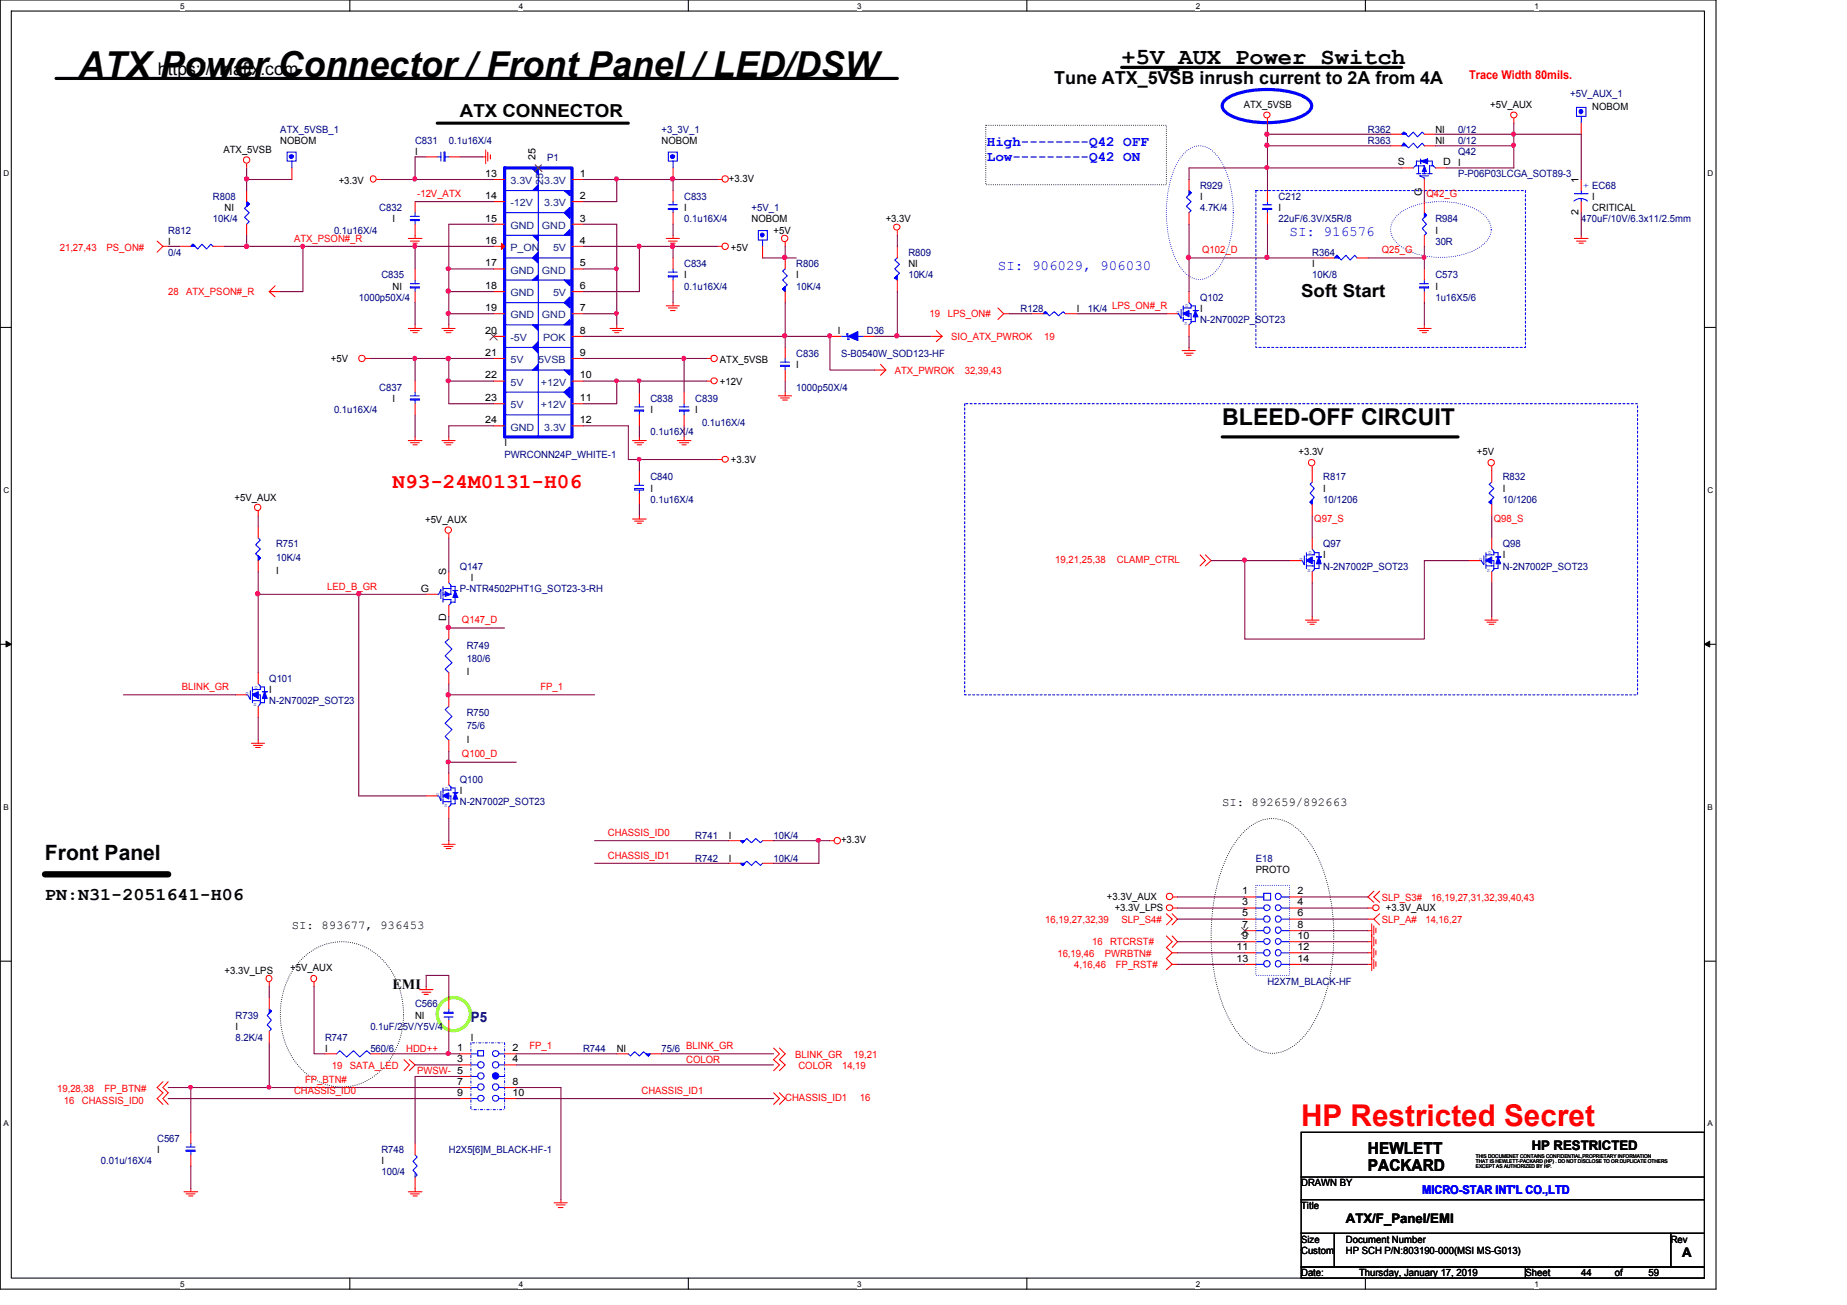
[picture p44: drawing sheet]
<svg xmlns="http://www.w3.org/2000/svg" width="297mm" height="210mm" viewBox="0 0 297 210" stroke-linecap="round" stroke-linejoin="round" font-family="sans-serif">
<defs><g id="words">
<text font-size="5.8" x="12.7" y="12.4">ATX Power Connector / Front Panel / LED/DSW</text>
<text font-size="4.8" fill="#f00" x="209.3" y="181.2">HP Restricted Secret</text>
<g font-size="3.7">
<text x="180.4" y="10.3">+5V_AUX Power Switch</text>
<text x="196.6" y="68.3">BLEED-OFF CIRCUIT</text>
</g>
<text font-size="3.4" fill="#f00" x="63.1" y="78.6">N93-24M0131-H06</text>
<text font-size="3.4" x="7.2" y="138.3">Front Panel</text>
<g font-size="2.9">
<text x="169.5" y="13.5">Tune ATX_5VSB inrush current to 2A from 4A</text>
<text x="74" y="18.9">ATX CONNECTOR</text>
<text x="209.3" y="47.8">Soft Start</text>
<text x="7.2" y="144.7">PN:N31-2051641-H06</text>
</g>
<text font-size="2.8" x="25.4" y="12.1">https://vinafix.com</text>
<g font-size="2.6">
<text x="220" y="185.7">HEWLETT</text>
<text x="220" y="188.4">PACKARD</text>
</g>
<g font-size="2.3" fill="#00f">
<text x="158.7" y="23.5">High--------Q42 OFF</text>
<text x="158.7" y="25.8">Low---------Q42 ON</text>
<text x="207.4" y="38">SI: 916576</text>
<text x="160.5" y="43.4">SI: 906029, 906030</text>
</g>
<text font-size="2.3" x="63.1" y="159">EMI</text>
<text font-size="2.3" fill="#000080" x="75.7" y="164.4">P5</text>
<g font-size="2.1">
<text x="246.3" y="184.9">HP RESTRICTED</text>
<text x="216.4" y="196.8">ATX/F_Panel/EMI</text>
<text x="270.5" y="202.2">A</text>
</g>
<text font-size="1.9" fill="#f00" x="236.3" y="12.7">Trace Width 80mils.</text>
<g font-size="1.9">
<text x="196.6" y="129.6">SI: 892659/892663</text>
<text x="46.9" y="149.4">SI: 893677, 936453</text>
</g>
<text font-size="1.9" fill="#00f" x="228.7" y="192.1">MICRO-STAR INT'L CO.,LTD</text>
<g font-size="1.6">
<text x="200" y="17.4">ATX_5VSB</text>
<text x="239.6" y="17.4">+5V_AUX</text>
<text x="256.1" y="17.7">NOBOM</text>
<text x="45.1" y="23.1">NOBOM</text>
<text x="106.4" y="23.1">NOBOM</text>
<text x="230.8" y="23.1">NI</text>
<text x="230.8" y="21.3">NI</text>
<text x="35.9" y="24.6">ATX_5VSB</text>
<text x="54.5" y="29.6">+3.3V</text>
<text x="66.8" y="25">I</text>
<text x="78" y="28.4">13</text>
<text x="86.1" y="25.7" transform="rotate(-90 86.1 25.7)">25</text>
<text x="93.3" y="28.4">1</text>
<text x="117.2" y="29.3">+3.3V</text>
<text x="224.8" y="26.6">S</text>
<text x="232.1" y="26.6">D I</text>
<text x="253.9" y="29.4" transform="rotate(-90 253.9 29.4)">1</text>
<text x="36.1" y="34">NI</text>
<text x="63.1" y="35.7">I</text>
<text x="78" y="32">14</text>
<text x="78" y="35.6">15</text>
<text x="93.3" y="35.6">3</text>
<text x="93.3" y="32">2</text>
<text x="110" y="34">I</text>
<text x="120.9" y="35.7">NOBOM</text>
<text x="142.4" y="35.7">+3.3V</text>
<text x="193" y="32.2">I</text>
<text x="205.6" y="34">I</text>
<text x="228.6" y="31.5" transform="rotate(-90 228.6 31.5)">G</text>
<text x="253.9" y="34.6" transform="rotate(-90 253.9 34.6)">2</text>
<text x="256.1" y="32.2">I</text>
<text x="256.1" y="34">CRITICAL</text>
<text x="27" y="39.4">I</text>
<text x="78" y="39.2">16</text>
<text x="93.3" y="39.2">4</text>
<text x="117.6" y="40.3">+5V</text>
<text x="124.4" y="37.6">+5V</text>
<text x="230.8" y="37.6">I</text>
<text x="63.1" y="46.6">NI</text>
<text x="78" y="42.8">17</text>
<text x="78" y="46.5">18</text>
<text x="93.3" y="42.8">5</text>
<text x="93.3" y="46.5">6</text>
<text x="110" y="44.8">I</text>
<text x="128.1" y="44.8">I</text>
<text x="146.1" y="43">NI</text>
<text x="211" y="43">I</text>
<text x="230.8" y="46.6">I</text>
<text x="78" y="50">19</text>
<text x="78" y="53.7">20</text>
<text x="93.3" y="50">7</text>
<text x="93.3" y="53.7">8</text>
<text x="134.7" y="53.8">I</text>
<text x="173.2" y="50.2">I</text>
<text x="193" y="50.2">I</text>
<text x="53.2" y="58.2">+5V</text>
<text x="78" y="57.2">21</text>
<text x="93.3" y="57.2">9</text>
<text x="115.8" y="58.3">ATX_5VSB</text>
<text x="128.1" y="59.2">I</text>
<text x="63.1" y="64.6">I</text>
<text x="78" y="60.9">22</text>
<text x="78" y="64.5">23</text>
<text x="93.3" y="60.9">10</text>
<text x="93.3" y="64.5">11</text>
<text x="115.8" y="61.9">+12V</text>
<text x="78" y="68.1">24</text>
<text x="81.2" y="71.8">I</text>
<text x="93.3" y="68.1">12</text>
<text x="104.6" y="66.5">I</text>
<text x="111.8" y="66.5">I</text>
<text x="117.6" y="74.5">+3.3V</text>
<text x="208.8" y="73.2">+3.3V</text>
<text x="237.5" y="73.2">+5V</text>
<text x="37.7" y="80.5">+5V_AUX</text>
<text x="104.6" y="79.1">I</text>
<text x="212.8" y="79.1">I</text>
<text x="241.7" y="79.1">I</text>
<text x="68.4" y="84.1">+5V_AUX</text>
<text x="212.8" y="89.8">I</text>
<text x="241.7" y="89.8">I</text>
<text x="44.4" y="92.4">I</text>
<text x="67.7" y="95.2">G</text>
<text x="71.8" y="92.5" transform="rotate(-90 71.8 92.5)">S</text>
<text x="75.7" y="93.5">I</text>
<text x="71.8" y="99.9" transform="rotate(-90 71.8 99.9)">D</text>
<text x="43.3" y="111.5">I</text>
<text x="75.1" y="108.6">I</text>
<text x="75.1" y="119.5">I</text>
<text x="74" y="127.8">I</text>
<text x="117.2" y="135">I</text>
<text x="135.3" y="135.6">+3.3V</text>
<text x="117.2" y="138.6">I</text>
<text x="199.8" y="143.8">1</text>
<text x="202" y="140.4">PROTO</text>
<text x="208.7" y="143.8">2</text>
<text x="178" y="144.7">+3.3V_AUX</text>
<text x="179.3" y="146.5">+3.3V_LPS</text>
<text x="199.8" y="149.3">7</text>
<text x="199.8" y="147.4">5</text>
<text x="199.8" y="145.6">3</text>
<text x="208.7" y="145.6">4</text>
<text x="208.7" y="147.4">6</text>
<text x="208.7" y="149.3">8</text>
<text x="222.9" y="146.5">+3.3V_AUX</text>
<text x="198.8" y="152.8">11</text>
<text x="198.8" y="154.7">13</text>
<text x="199.8" y="151">9</text>
<text x="208.7" y="151">10</text>
<text x="208.7" y="152.8">12</text>
<text x="208.7" y="154.7">14</text>
<text x="36.1" y="156.6">+3.3V_LPS</text>
<text x="46.7" y="156.2">+5V_AUX</text>
<text x="37.9" y="165.6">I</text>
<text x="66.8" y="163.8">NI</text>
<text x="75.7" y="167.4">I</text>
<text x="52.3" y="169.2">I</text>
<text x="73.5" y="169.1">1</text>
<text x="73.5" y="170.9">3</text>
<text x="82.4" y="169.1">2</text>
<text x="82.4" y="170.9">4</text>
<text x="99.2" y="169.2">NI</text>
<text x="73.5" y="174.5">7</text>
<text x="73.5" y="176.3">9</text>
<text x="82.4" y="174.5">8</text>
<text x="82.4" y="176.3">10</text>
<text x="25.3" y="185.4">I</text>
<text x="61.3" y="187.3">I</text>
<text x="209.3" y="190.8">DRAWN BY</text>
<text x="209.2" y="194.5">Title</text>
<text x="209.2" y="199.9">Size</text>
<text x="209.3" y="201.7">Custom</text>
<text x="216.4" y="199.9">Document Number</text>
<text x="216.4" y="201.7">HP SCH P/N:803190-000(MSI MS-G013)</text>
<text x="268.7" y="199.9">Rev</text>
<text x="209.3" y="205.3">Date:</text>
<text x="218.6" y="205.3">Thursday, January 17, 2019</text>
<text x="245.3" y="205.3">Sheet</text>
<text x="254.3" y="205.3">44</text>
<text x="259.7" y="205.3">of</text>
<text x="265.1" y="205.3">59</text>
</g>
<g font-size="1.6" fill="#000080">
<text x="252.5" y="15.6">+5V_AUX_1</text>
<text x="45.1" y="21.3">ATX_5VSB_1</text>
<text x="66.8" y="23.1">C831</text>
<text x="72.2" y="23.1">0.1u16X/4</text>
<text x="106.4" y="21.3">+3_3V_1</text>
<text x="220" y="23.1">R363</text>
<text x="220" y="21.3">R362</text>
<text x="234.5" y="23.1">0/12</text>
<text x="234.5" y="21.3">0/12</text>
<text x="88" y="25.8">P1</text>
<text x="234.5" y="25">Q42</text>
<text x="234.5" y="28.5">P-P06P03LCGA_SOT89-3</text>
<text x="34.2" y="32.2">R808</text>
<text x="34.2" y="35.7">10K/4</text>
<text x="61" y="34">C832</text>
<text x="110" y="32.2">C833</text>
<text x="110" y="35.7">0.1u16X/4</text>
<text x="120.9" y="34">+5V_1</text>
<text x="193" y="30.4">R929</text>
<text x="193" y="34">4.7K/4</text>
<text x="205.6" y="32.2">C212</text>
<text x="205.6" y="35.7">22uF/6.3V/X5R/8</text>
<text x="230.8" y="35.7">R984</text>
<text x="254.3" y="35.7">470uF/10V/6.3x11/2.5mm</text>
<text x="256.1" y="30.4">EC68</text>
<text x="27" y="37.6">R812</text>
<text x="27" y="41.1">0/4</text>
<text x="53.7" y="37.6">0.1u16X/4</text>
<text x="146.1" y="41.1">R809</text>
<text x="211" y="41.1">R364</text>
<text x="230.8" y="39.4">30R</text>
<text x="61.3" y="44.8">C835</text>
<text x="110" y="43">C834</text>
<text x="110" y="46.6">0.1u16X/4</text>
<text x="128.1" y="43">R806</text>
<text x="128.1" y="46.6">10K/4</text>
<text x="146.1" y="44.8">10K/4</text>
<text x="211" y="44.8">10K/8</text>
<text x="230.8" y="44.8">C573</text>
<text x="57.7" y="48.4">1000p50X/4</text>
<text x="139.4" y="53.8">D36</text>
<text x="164.1" y="50.2">R128</text>
<text x="175" y="50.2">1K/4</text>
<text x="193" y="48.4">Q102</text>
<text x="193" y="52">N-2N7002P_SOT23</text>
<text x="230.8" y="48.4">1u16X5/6</text>
<text x="128.1" y="57.4">C836</text>
<text x="135.3" y="57.4">S-B0540W_SOD123-HF</text>
<text x="61" y="62.8">C837</text>
<text x="104.6" y="64.6">C838</text>
<text x="111.8" y="64.6">C839</text>
<text x="128.1" y="62.8">1000p50X/4</text>
<text x="53.7" y="66.5">0.1u16X/4</text>
<text x="104.6" y="70">0.1u16X/4</text>
<text x="112.9" y="68.6">0.1u16X/4</text>
<text x="81.2" y="73.7">PWRCONN24P_WHITE-1</text>
<text x="104.6" y="77.2">C840</text>
<text x="212.8" y="77.2">R817</text>
<text x="241.7" y="77.2">R832</text>
<text x="104.6" y="80.9">0.1u16X/4</text>
<text x="212.8" y="80.9">10/1206</text>
<text x="241.7" y="80.9">10/1206</text>
<text x="44.4" y="88.1">R751</text>
<text x="212.8" y="88.1">Q97</text>
<text x="241.7" y="88.1">Q98</text>
<text x="44.4" y="90.3">10K/4</text>
<text x="74" y="91.7">Q147</text>
<text x="74" y="95.3">P-NTR4502PHT1G_SOT23-3-RH</text>
<text x="212.8" y="91.7">N-2N7002P_SOT23</text>
<text x="241.7" y="91.7">N-2N7002P_SOT23</text>
<text x="75.1" y="104.3">R749</text>
<text x="75.1" y="106.4">180/6</text>
<text x="43.3" y="109.7">Q101</text>
<text x="43.3" y="113.3">N-2N7002P_SOT23</text>
<text x="75.1" y="115.1">R750</text>
<text x="75.1" y="117.3">75/6</text>
<text x="74" y="125.9">Q100</text>
<text x="74" y="129.5">N-2N7002P_SOT23</text>
<text x="111.8" y="135">R741</text>
<text x="124.4" y="135">10K/4</text>
<text x="111.8" y="138.6">R742</text>
<text x="124.4" y="138.6">10K/4</text>
<text x="202" y="138.6">E18</text>
<text x="66.8" y="162">C566</text>
<text x="203.8" y="158.4">H2X7M_BLACK-HF</text>
<text x="37.9" y="163.8">R739</text>
<text x="37.9" y="167.4">8.2K/4</text>
<text x="52.3" y="167.4">R747</text>
<text x="59.6" y="165.6">0.1uF/25V/Y5V/4</text>
<text x="59.6" y="169.2">560/6</text>
<text x="93.8" y="169.2">R744</text>
<text x="106.4" y="169.2">75/6</text>
<text x="25.3" y="183.6">C567</text>
<text x="61.3" y="185.4">R748</text>
<text x="72.2" y="185.4">H2X5[6]M_BLACK-HF-1</text>
<text x="16.2" y="187.3">0.01u/16X/4</text>
<text x="61.3" y="189.1">100/4</text>
</g>
<g font-size="1.6" fill="#004080">
<text x="82.1" y="29.6">3.3V</text>
<text x="87.3" y="29.8" transform="rotate(-90 87.3 29.8)">25</text>
<text x="87.5" y="29.6">3.3V</text>
<text x="82.1" y="33.2">-12V</text>
<text x="87.5" y="33.2">3.3V</text>
<text x="82.1" y="36.8">GND</text>
<text x="82.1" y="40.4">P_ON</text>
<text x="87.2" y="36.8">GND</text>
<text x="88.9" y="40.4">5V</text>
<text x="82.1" y="44">GND</text>
<text x="82.1" y="47.7">GND</text>
<text x="87.2" y="44">GND</text>
<text x="88.9" y="47.7">5V</text>
<text x="82.1" y="51.2">GND</text>
<text x="87.2" y="51.2">GND</text>
<text x="82.1" y="54.9">-5V</text>
<text x="82.1" y="58.4">5V</text>
<text x="86.6" y="58.4">5VSB</text>
<text x="87.3" y="54.9">POK</text>
<text x="82.1" y="62.1">5V</text>
<text x="82.1" y="65.7">5V</text>
<text x="87" y="62.1">+12V</text>
<text x="87" y="65.7">+12V</text>
<text x="82.1" y="69.3">GND</text>
<text x="87.5" y="69.3">3.3V</text>
</g>
<text font-size="1.6" fill="#00f" x="254.6" y="29.4" transform="rotate(90 254.6 29.4)">+</text>
<g font-size="1.6" fill="#f00">
<text x="67.1" y="31.7">-12V_ATX</text>
<text x="229.4" y="31.7">Q42_G</text>
<text x="9.6" y="40.3">21,27,43</text>
<text x="17.1" y="40.3">PS_ON#</text>
<text x="47.3" y="38.9">ATX_PSON#_R</text>
<text x="193.3" y="40.7">Q102_D</text>
<text x="222.2" y="40.7">Q25_G</text>
<text x="27" y="47.5">28</text>
<text x="29.9" y="47.5">ATX_PSON#_R</text>
<text x="149.5" y="51.1">19</text>
<text x="152.4" y="51.1">LPS_ON#</text>
<text x="178.9" y="49.7">LPS_ON#_R</text>
<text x="152.9" y="54.7">SIO_ATX_PWROK</text>
<text x="167.9" y="54.7">19</text>
<text x="143.9" y="60.1">ATX_PWROK</text>
<text x="155.1" y="60.1">32,39,43</text>
<text x="211.4" y="84">Q97_S</text>
<text x="240.2" y="84">Q98_S</text>
<text x="52.6" y="94.8">LED_B_GR</text>
<text x="169.7" y="90.6">19,21,25,38</text>
<text x="179.6" y="90.6">CLAMP_CTRL</text>
<text x="74.3" y="100.2">Q147_D</text>
<text x="29.2" y="111">BLINK_GR</text>
<text x="86.9" y="111">FP_1</text>
<text x="74.3" y="121.8">Q100_D</text>
<text x="97.7" y="134.5">CHASSIS_ID0</text>
<text x="97.7" y="138.1">CHASSIS_ID1</text>
<text x="168.1" y="148.5">16,19,27,32,39</text>
<text x="180.4" y="148.5">SLP_S4#</text>
<text x="222.2" y="144.9">SLP_S3#</text>
<text x="222.2" y="148.5">SLP_A#</text>
<text x="229.2" y="148.5">14,16,27</text>
<text x="230.2" y="144.9">16,19,27,31,32,39,40,43</text>
<text x="170.1" y="153.9">16,19,46</text>
<text x="172.8" y="155.7">4,16,46</text>
<text x="175.6" y="152.1">16</text>
<text x="177.7" y="153.9">PWRBTN#</text>
<text x="178.5" y="152.1">RTCRST#</text>
<text x="179.4" y="155.7">FP_RST#</text>
<text x="53.4" y="172">19</text>
<text x="56.3" y="172">SATA_LED</text>
<text x="65.3" y="169.2">HDD++</text>
<text x="67.1" y="172.8">PWSW- 5</text>
<text x="85.1" y="168.7">FP_1</text>
<text x="110.4" y="170.9">COLOR</text>
<text x="110.4" y="168.7">BLINK_GR</text>
<text x="127.9" y="170.1">BLINK_GR</text>
<text x="128.4" y="172">COLOR</text>
<text x="135.4" y="172">14,19</text>
<text x="137.3" y="170.1">19,21</text>
<text x="9.2" y="175.7">19,28,38</text>
<text x="10.3" y="177.5">16</text>
<text x="13.2" y="177.5">CHASSIS_ID0</text>
<text x="16.8" y="175.7">FP_BTN#</text>
<text x="47.3" y="175.9">CHASSIS_ID0</text>
<text x="49.1" y="174.2">FP_BTN#</text>
<text x="103.2" y="175.9">CHASSIS_ID1</text>
<text x="126.3" y="177.1">CHASSIS_ID1</text>
<text x="138.3" y="177.1">16</text>
</g>
<g font-size="1.3">
<text x="29" y="1.4">5</text>
<text x="83.4" y="1.4">4</text>
<text x="137.9" y="1.4">3</text>
<text x="192.3" y="1.4">2</text>
<text x="246.8" y="1.4">1</text>
<text x=".5" y="28.4">D</text>
<text x="274.6" y="28.4">D</text>
<text x=".5" y="79.2">C</text>
<text x="274.6" y="79.2">C</text>
<text x=".5" y="130.2">B</text>
<text x="274.6" y="130.2">B</text>
<text x=".5" y="181.2">A</text>
<text x="274.6" y="181.2">A</text>
<text x="29" y="207">5</text>
<text x="83.4" y="207">4</text>
<text x="137.9" y="207">3</text>
<text x="192.3" y="207">2</text>
<text x="246.8" y="207">1</text>
</g>
<g font-size=".8" fill="#00f">
<text x="189.2" y="50.5">G</text>
<text x="190.5" y="52.3">S</text>
<text x="190.6" y="49.4">D</text>
<text x="210.4" y="89.1">D</text>
<text x="239.3" y="89.1">D</text>
<text x="209" y="90.2">G</text>
<text x="210.3" y="91.9">S</text>
<text x="237.9" y="90.2">G</text>
<text x="239.1" y="91.9">S</text>
<text x="39.5" y="111.8">G</text>
<text x="40.8" y="113.6">S</text>
<text x="40.9" y="110.7">D</text>
<text x="70.1" y="128">G</text>
<text x="71.4" y="129.9">S</text>
<text x="71.6" y="127">D</text>
</g>
<g font-size=".8">
<text x="237.4" y="186.2">THIS DOCUMENET CONTAINS CONFIDENTIAL,PROPRIETARY INFORMATION</text>
<text x="237.4" y="187">THAT IS HEWLETT-PACKARD (HP) . DO NOT DISCLOSE TO OR DUPLICATE OTHERS</text>
<text x="237.4" y="187.9">EXCEPT AS AUTHORIZED BY HP.</text>
</g>
</g></defs>
<path d="M0 0h276v207.4h-276zM1.8 1.8h272.3v203.8h-272.3z" fill="none" stroke="#000" stroke-width=".17"/>
<g fill="#fff">
<path d="M29 .3h.7v1.4h-.7z"/>
<path d="M29 205.8h.7v1.5h-.7z"/>
</g>
<path d="M56.3 0v1.8M56.3 205.6v1.8" fill="none" stroke="#000" stroke-width=".17"/>
<g fill="#fff">
<path d="M83.4 .3h.7v1.4h-.7z"/>
<path d="M83.4 205.8h.7v1.5h-.7z"/>
</g>
<path d="M110.7 0v1.8M110.7 205.6v1.8" fill="none" stroke="#000" stroke-width=".17"/>
<g fill="#fff">
<path d="M137.9 .3h.7v1.4h-.7z"/>
<path d="M137.9 205.8h.7v1.5h-.7z"/>
</g>
<path d="M165.1 0v1.8M165.1 205.6v1.8" fill="none" stroke="#000" stroke-width=".17"/>
<g fill="#fff">
<path d="M192.3 .3h.7v1.4h-.7z"/>
<path d="M192.3 205.8h.7v1.5h-.7z"/>
</g>
<path d="M219.6 0v1.8M219.6 205.6v1.8" fill="none" stroke="#000" stroke-width=".17"/>
<g fill="#fff">
<path d="M246.8 .3h.6v1.4h-.6z"/>
<path d="M246.8 205.8h.6v1.5h-.6z"/>
<path d="M.5 27.2h1v1.4h-1z"/>
<path d="M274.6 27.2h1v1.4h-1z"/>
<path d="M.5 78.1h1v1.4h-1z"/>
<path d="M274.6 78.1h1v1.4h-1z"/>
</g>
<path d="M0 52.7h1.8M274.1 52.7h1.8" fill="none" stroke="#000" stroke-width=".17"/>
<g fill="#fff">
<path d="M.5 129h.9v1.5h-.9z"/>
<path d="M274.6 129h.9v1.5h-.9z"/>
</g>
<path d="M0 103.6h1.8M274.1 103.6h1.8" fill="none" stroke="#000" stroke-width=".17"/>
<path d="M1 103.1l.8 .5-.8 .5zM274.1 103.6l.9-.5v1z" fill="#000"/>
<path d="M1 103.1l.8 .5-.8 .5zM274.1 103.6l.9-.5v1z" fill="none" stroke="#000" stroke-width=".16"/>
<g fill="#fff">
<path d="M.5 180h.8v1.4h-.8z"/>
<path d="M274.6 180h.8v1.4h-.8z"/>
</g>
<path d="M0 154.6h1.8M274.1 154.6h1.8M209.3 182.1h64.8v10.9h-64.8zM209.3 193h64.8v5.4h-64.8zM209.3 198.4h5.3v5.4h-5.3zM209.3 189.3h64.8M214.6 198.4h54.1v5.4h-54.1zM268.7 198.4h5.4v5.4h-5.4zM209.3 203.8h36v1.8h-36zM245.3 203.8h28.8v1.8h-28.8z" fill="none" stroke="#000" stroke-width=".17"/>
<path d="M9 12.6h135.3M70.3 19.8h30.7M180.4 10.8h45M196.6 70.3h37.9" fill="none" stroke="#000" stroke-width=".51"/>
<path d="M158.5 20.2h29.1v9.5h-29.1zM199.9 133.9a6 6 0 0 1 9.4 0 20.9 20.9 0 0 1 4.8 11 32 32 0 0 1-2.5 19 10.5 10.5 0 0 1-5 5.1 5.9 5.9 0 0 1-6.7-1.9 21 21 0 0 1-4.7-10.9 32.5 32.5 0 0 1 2.5-19l1.4-2.3zM48.8 154a9 9 0 0 1 13.9 1.8 13 13 0 0 1-2.1 16.9 8.8 8.8 0 0 1-12.6-1.3 13.2 13.2 0 0 1 .8-17.4z" fill="none" stroke="#000" stroke-width=".17" stroke-dasharray="0 .3"/>
<path d="M197 16.1a9.4 9.4 0 0 1 5.5-1.7 14.5 14.5 0 0 1 7.5 1.3 1.34 1.34 0 0 1 .5 2.2 9.3 9.3 0 0 1-5.5 1.8 13.9 13.9 0 0 1-7.5-1.3 1.36 1.36 0 0 1-.5-2.3z" fill="none" stroke="#00f" stroke-width=".51"/>
<path d="M202 30.7h43.3v25.2h-43.3zM155.2 64.9h108.2v46.9h-108.2z" fill="none" stroke="#00f" stroke-width=".17" stroke-dasharray=".3 .3"/>
<circle cx="73" cy="163.1" r="2.67" fill="none" stroke="#80ff00" stroke-width=".51"/>
<path d="M7.2 140.6h19.8" fill="none" stroke="#000" stroke-width="1"/>
<path d="M190.8 24.3a3.2 3.2 0 0 1 4.8 .6 14.8 14.8 0 0 1 2.7 9.3 14.9 14.9 0 0 1-2.7 9.3 3.2 3.2 0 0 1-5.4 0 15 15 0 0 1-2.6-9.3 14.9 14.9 0 0 1 2.6-9.3zM224.5 34.8a9.7 9.7 0 0 1 7.2-2.4 9.9 9.9 0 0 1 7.4 2.6 2.87 2.87 0 0 1-.6 4.3 11.8 11.8 0 0 1-9.4 1.9 7.4 7.4 0 0 1-5-2.9 2.8 2.8 0 0 1 .4-3.5z" fill="none" stroke="#00f" stroke-width=".17" stroke-dasharray="0 .3"/>
<g fill="none" stroke="#f00" stroke-width=".17">
<path d="M203.8 19.1v.7M243.5 19.1v.7M25.3 38.8l.9 .8-.9 1M26.2 39.6h.8M39.7 26.3v.7M60.6 28.9h.7M65.7 38.4h2.2M66 38.8h1.4M66.4 39.1h.7M66.8 37.8v.6M77.6 25.2h.5M78.1 24.1v2.2"/>
<path d="M78.4 24.5v1.4M78.9 24.9v.7M107.1 38.4h2.2M107.5 38.8h1.4M107.8 39.1h.8M108.2 37.8v.6M115.4 39.6h.7M115.4 28.9h.7M126.3 38.9v.7M144.3 37.1v.7M253.2 38.4h2.2M253.5 38.8h1.6"/>
<path d="M254 39.1h.6M254.3 37.8v.6M43.3 46.9h1.8M43.3 46.9l.9 .9M44.2 46l-.9 .9M58.8 57.7h.8M65.7 52.8h2.2M66 53.2h1.4M66.4 53.5h.7M66.8 52.2v.6M71.1 52.8h2.1M71.4 53.2h1.5"/>
<path d="M71.8 53.5h.7M72.2 52.2v.6M98.1 52.8h2.2M98.5 53.2h1.4M98.8 53.5h.7M99.2 52.2v.6M107.1 49.2h2.2M107.5 49.5h1.4M107.8 50h.8M108.2 48.7v.5M113.7 57.7h.6M140.7 59.5h1.8"/>
<path d="M141.6 58.6l.9 .9M142.5 59.5l-.9 .9M149.7 54.1h1.8M150.6 53.2l.9 .9M151.5 54.1l-.9 .8M160.5 49.5l.9 1-.9 .9M161.4 50.5h.9M190.1 56.4h2.1M190.5 56.8h1.4M190.8 57.2h.8M191.2 55.9v.5M228 52.8h2.2"/>
<path d="M228.3 53.2h1.4M228.7 53.5h.7M229.1 52.2v.6M65.7 70.9h2.2M66 71.2h1.4M66.4 71.5h.7M66.8 70.3v.6M71.1 70.9h2.1M71.4 71.2h1.5M71.8 71.5h.7M72.2 70.3v.6M101.7 70.9h2.2"/>
<path d="M102.1 71.2h1.4M102.5 71.5h.7M102.8 70.3v.6M108.9 70.9h2.2M109.3 71.2h1.5M109.7 71.5h.7M110 70.3v.6M113.7 61.3h.6M115.4 73.9h.7M125.2 63.7h2.1M125.5 64h1.5M125.9 64.3h.7"/>
<path d="M126.3 63.1v.6M211 75v.7M239.9 75v.7M41.5 82.2v.8M72.2 85.9v.6M101.7 83.5h2.2M102.1 83.8h1.4M102.5 84.2h.7M102.8 83v.5M193 89.2l.8 1-.8 .8M193.8 89.2l1 1-1 .8M209.9 99.7h2.2"/>
<path d="M211 99.1v.6M238.8 99.7h2.1M239.9 99.1v.6M40.4 119.6h2.1M40.8 119.9h1.4M41.5 119v.6M210.3 100.1h1.4M210.7 100.4h.7M239.1 100.1h1.5M239.5 100.4h.7M41.1 120.2h.8M71.1 135.8h2.1"/>
<path d="M71.4 136.1h1.5M71.8 136.5h.7M72.2 135.2v.6M133.5 135.2h.7M43.3 158v.7M50.5 158v.7M67.4 159.2h2.2M67.9 159.6h1.4M68.2 159.9h.7M68.5 158.7v.5M187.6 147l.9 .8-.9 1M187.6 150.5l.9 1-.9 .9 .9 .9-.9 .9 .9 .9-.9 .9"/>
<path d="M188.5 147l.9 .8-.9 1M188.5 150.5l.9 1-.9 .9M188.5 153.3h.9M188.5 155.1h.9M188.7 144.3h.7M188.7 146.1h.7M220 146.1h.8M220 155.1h.6M220 153.3h.6M220 149.7h.6M220 151.5h.6M220 147.8h.9"/>
<path d="M220.6 154v2.1M220.6 152.1v2.3M220.6 148.6v2.1M220.6 150.4v2.2M220.9 154.4v1.4M220.9 152.6v1.4M220.9 148.9v1.5M220.9 150.7v1.4M220.9 143.3l-.9 1 .9 .8M221.3 154.7v.8M221.3 152.9v.7M221.3 149.3v.7"/>
<path d="M221.3 151.1v.7M221.9 143.3l-1 1 1 .8M221.9 147l-1 .8 1 1M26.2 174l-.9 .9 .9 .9-.9 .9 .9 .9M27 174l-.8 .9 .8 .9-.8 .9 .8 .9M65 170.4l.8 .9-.8 .9M65.8 170.4l1 .9-1 .9M124.4 175.8l.9 .9-.9 .9M124.4 168.6l.9 .9-.9 .9 .9 .9-.9 .9M125.3 175.8l1 .9-1 .9M125.3 168.6l1 .9-1 .9 1 .9-1 .9M29.6 191.7h2.2"/>
<path d="M29.9 192h1.5M30.4 192.4h.6M30.7 191.2v.5M65.7 191.7h2.2M66 192h1.4M66.4 192.4h.7M66.8 191.2v.5M89.1 193.5h2.1M89.4 193.8h1.5M89.8 194.2h.7M90.2 193v.5"/>
<circle cx="203.8" cy="18.5" r=".5"/>
<circle cx="243.5" cy="18.5" r=".5"/>
<circle cx="39.7" cy="25.7" r=".52"/>
<circle cx="60" cy="28.8" r=".5"/>
<circle cx="116.6" cy="39.6" r=".52"/>
<circle cx="116.6" cy="28.8" r=".52"/>
<circle cx="126.2" cy="38.3" r=".52"/>
<circle cx="144.2" cy="36.5" r=".5"/>
<circle cx="58.2" cy="57.6" r=".52"/>
<circle cx="114.8" cy="57.6" r=".52"/>
<circle cx="114.9" cy="61.2" r=".5"/>
<circle cx="116.6" cy="73.9" r=".5"/>
<circle cx="210.9" cy="74.4" r=".52"/>
<circle cx="239.8" cy="74.4" r=".52"/>
<circle cx="41.4" cy="81.6" r=".52"/>
<circle cx="72.1" cy="85.3" r=".52"/>
<circle cx="134.7" cy="135.2" r=".52"/>
<circle cx="43.2" cy="157.4" r=".5"/>
<circle cx="50.4" cy="157.4" r=".5"/>
<circle cx="188.1" cy="144.2" r=".52"/>
<circle cx="188.1" cy="146" r=".5"/>
<circle cx="221.3" cy="146" r=".5"/>
</g>
<path d="M209.8 89.4v1.4l-.4-.6h-.1M210.1 91h1.3M210.1 88.9v.7M210.1 90.7v.7M211 88.3l.4 .4v.5h-1.3M211 90.2h.4v1.4l-.4 .4M211.4 91.4h.7M211.4 88.9h.7M211.7 89.6h.8" fill="none" stroke="#00f" stroke-width=".17"/>
<path d="M210.1 90.2l.9-.6v1.1z" fill-rule="evenodd" fill="#00f"/>
<path d="M210.1 90.2l.9-.6v1.1zM210.1 89.7v.8" fill="none" stroke="#00f" stroke-width=".17"/>
<path d="M212.1 89.6l.4 1.1h-.8l.4-1.1h.4z" fill-rule="evenodd" fill="#00f"/>
<path d="M211 77.6l-.3 .3 .7 .7-.7 .7 .7 .7-.7 .8 .3 .3M211.7 89.6h.8M212.1 89.6l.4 1.1h-.8l.4-1.1h.4zM212.1 88.9v2.5" fill="none" stroke="#00f" stroke-width=".17"/>
<path d="M207.4 90.2h1.9M211 86.5v1.8M211 92v1.7" fill="none" stroke="#f00" stroke-width=".17"/>
<path d="M210.7 80.8l.3-.4v.7l-.3-.3 .3-.4z" fill-rule="evenodd" fill="#00f"/>
<g fill="none" stroke="#00f" stroke-width=".17">
<path d="M102.1 66h1.4v.1h-1.4zM102.1 65.4h1.4M102.8 66.1v.6M102.8 64.9v.5M210.7 80.8l.3-.4v.7l-.3-.3 .3-.4zM238.6 89.4v1.4l-.4-.6h-.2M239 91h1.2M239 88.9v.7M239 90.7v.7M239.9 88.3l.3 .4v.5h-1.2M239.9 90.2h.3v1.4l-.3 .4M240.2 88.9h.7"/>
<path d="M240.2 91.4h.7M240.6 89.6h.7M29.9 185h1.5v.2h-1.5zM29.9 184.5h1.5M30.7 185.2v.6M30.7 183.9v.6"/>
</g>
<path d="M102.8 66.7v1.8M102.8 63.1v1.8M211 75.7v1.9M211 81.1v1.9M30.7 185.8v1.7M30.7 182.1v1.8" fill="none" stroke="#f00" stroke-width=".17"/>
<path d="M239 90.2l.9-.6v1.1z" fill-rule="evenodd" fill="#00f"/>
<path d="M239 90.2l.9-.6v1.1zM239 89.7v.8" fill="none" stroke="#00f" stroke-width=".17"/>
<path d="M240.9 89.6l.4 1.1h-.7l.3-1.1h.4z" fill-rule="evenodd" fill="#00f"/>
<path d="M240.6 89.6h.7M240.9 89.6l.4 1.1h-.7l.3-1.1h.4zM240.9 88.9v2.5M70.9 127.3v1.5l-.3-.8h-.3M71.2 129h1.3M71.2 126.7v.8M71.2 128.5v.8M72.2 126.2l.3 .4v.5h-1.3M72.2 128h.3v1.5l-.3 .3M72.5 126.7h.7M72.5 129.3h.7M72.9 127.5h.7" fill="none" stroke="#00f" stroke-width=".17"/>
<path d="M236.3 90.2h1.7M239.9 86.5v1.8M239.9 92v1.7" fill="none" stroke="#f00" stroke-width=".17"/>
<path d="M71.2 128l1-.5v1z" fill-rule="evenodd" fill="#00f"/>
<path d="M71.2 128l1-.5v1zM71.2 127.7v.7" fill="none" stroke="#00f" stroke-width=".17"/>
<path d="M73.2 127.5l.4 1h-.7l.3-1h.4z" fill-rule="evenodd" fill="#00f"/>
<path d="M239.9 77.6l-.4 .3 .7 .7-.7 .7 .7 .7-.7 .8 .4 .3M72.9 127.5h.7M73.2 127.5l.4 1h-.7l.3-1h.4zM73.2 126.7v2.6" fill="none" stroke="#00f" stroke-width=".17"/>
<path d="M68.5 128h1.8M72.2 124.4v1.8M72.2 129.8v1.9" fill="none" stroke="#f00" stroke-width=".17"/>
<path d="M239.5 80.8l.4-.4v.7l-.4-.3 .4-.4z" fill-rule="evenodd" fill="#00f"/>
<path d="M136.2 53.9v-.2h.2v.9h.1v-.2M239.5 80.8l.4-.4v.7l-.4-.3 .4-.4z" fill="none" stroke="#00f" stroke-width=".17"/>
<path d="M239.9 75.7v1.9M239.9 81.1v1.9" fill="none" stroke="#f00" stroke-width=".17"/>
<path d="M136.4 54.1l1.6-.8v1.5z" fill="#00f"/>
<path d="M191.2 30.7l.4 .3-.8 .8 .8 .6-.8 .8 .8 .7-.4 .3M135.3 54.1h1.1M136.4 54.1l1.6-.8v1.5zM138 54.1h.9" fill="none" stroke="#00f" stroke-width=".17"/>
<path d="M133.5 54.1h1.8M138.9 54.1h1.8" fill="none" stroke="#f00" stroke-width=".17"/>
<path d="M191.2 30.7l.4 .3-.4 .3 .4-.3-.4 .3z" fill-rule="evenodd" fill="#00f"/>
<path d="M191.2 30.7l.4 .3-.4 .3 .4-.3-.4 .3zM101 169.5l.4 .3 .7-.6 .7 .6 .7-.6 .8 .6 .3-.3" fill="none" stroke="#00f" stroke-width=".17"/>
<path d="M191.2 28.9v1.8M191.2 34.2v1.9" fill="none" stroke="#f00" stroke-width=".17"/>
<path d="M103.9 169.5h.7l-.3 .3z" fill-rule="evenodd" fill="#00f"/>
<g fill="none" stroke="#00f" stroke-width=".17">
<path d="M76.8 169h1v.8h-1zM103.9 169.5h.7l-.3 .3z"/>
<circle cx="77.3" cy="173.1" r=".52"/>
<circle cx="77.3" cy="171.3" r=".52"/>
<circle cx="77.3" cy="174.8" r=".52"/>
<circle cx="79.7" cy="171.3" r=".52"/>
<circle cx="79.7" cy="169.5" r=".5"/>
</g>
<path d="M99.2 169.5h1.8M104.6 169.5h1.8" fill="none" stroke="#f00" stroke-width=".17"/>
<circle cx="79.7" cy="173.1" r=".52" fill="#00f"/>
<g fill="none" stroke="#00f" stroke-width=".17">
<path d="M214.6 41.5l.4-.4 .7 .7 .8-.7 .6 .7 .8-.7 .3 .4M75.7 169.5h1.1M75.7 171.3h1.1M75.7 173.1h1.1M75.7 174.9h1.1M75.7 176.7h1.1M80.3 169.5h.9M80.3 171.3h.9M80.3 173.1h.9M80.3 174.9h.9M80.3 176.7h.9"/>
<circle cx="77.4" cy="176.7" r=".5"/>
<circle cx="79.7" cy="174.8" r=".52"/>
<circle cx="79.7" cy="173.1" r=".52"/>
<circle cx="79.7" cy="176.7" r=".5"/>
</g>
<path d="M75.7 167.7h5.5v10.8h-5.5z" fill="none" stroke="#00f" stroke-width=".17" stroke-dasharray=".3 .3 0 .3"/>
<path d="M74 169.5h1.7M74 171.3h1.7M74 173.1h1.7M74 174.9h1.7M74 176.7h1.7M81.2 169.5h1.8M81.2 171.3h1.8M81.2 174.9h1.8M81.2 176.7h1.8" fill="none" stroke="#f00" stroke-width=".17"/>
<path d="M215 41.1l.4 .4h-.8l.4-.4 .4 .4z" fill-rule="evenodd" fill="#00f"/>
<g fill="none" stroke="#00f" stroke-width=".17">
<path d="M107.5 44.4h1.4v.1h-1.4zM107.5 43.8h1.4M108.2 44.5v.5M108.2 43.3v.5M215 41.1l.4 .4h-.8l.4-.4 .4 .4zM40.3 111.1v1.4l-.5-.7h-.1M40.6 112.7h1.3M40.6 110.5v.8M40.6 112.4v.6M41.5 110l.4 .3v.6h-1.3M41.5 111.8h.4v1.4l-.4 .4M41.9 110.5h.6"/>
<path d="M41.9 113h.6M42.2 111.3h.8"/>
</g>
<path d="M108.2 45v1.9M108.2 41.5v1.8M212.8 41.5h1.8M218.2 41.5h1.8" fill="none" stroke="#f00" stroke-width=".17"/>
<path d="M40.6 111.8l.9-.5v1.1z" fill-rule="evenodd" fill="#00f"/>
<path d="M40.6 111.8l.9-.5v1.1zM40.6 111.4v.8" fill="none" stroke="#00f" stroke-width=".17"/>
<path d="M42.5 111.3l.5 1.1h-.8l.3-1.1h.5z" fill-rule="evenodd" fill="#00f"/>
<path d="M227.3 27l.3-.3h1.5v1.2M227.8 27.9h.7M227.8 25.9v.8M228.1 26.7v1.2M229.6 27.9h.7M229.6 25.6v.7M229.7 28.3h-1.4l.8 .3v.3M230.3 25.9v.8M230.8 27l-.3-.3h-.6v1.2M42.2 111.3h.8M42.5 111.3l.5 1.1h-.8l.3-1.1h.5zM42.5 110.5v2.5" fill="none" stroke="#00f" stroke-width=".17"/>
<path d="M37.9 111.8h1.8M41.5 108.2v1.8M41.5 113.6v1.8" fill="none" stroke="#f00" stroke-width=".17"/>
<path d="M229.1 26.7l.3 .9h-.7z" fill-rule="evenodd" fill="#00f"/>
<path d="M227.8 25.9h2.5M228.7 27.9h.7M229.1 26.7l.3 .9h-.7zM229.6 25.6v.7" fill="none" stroke="#00f" stroke-width=".17"/>
<path d="M228.5 25.9l1.1-.3v.7l-1.1-.4v.4z" fill-rule="evenodd" fill="#00f"/>
<path d="M81.2 30.7h10.8M86.6 27v43.3M228.5 25.9l1.1-.3v.7l-1.1-.4v.4zM228.5 25.6v.3" fill="none" stroke="#00f" stroke-width=".17"/>
<path d="M225.4 27h1.9M229.1 28.9v1.8M230.8 27h1.8" fill="none" stroke="#f00" stroke-width=".17"/>
<path d="M81.2 70.3v-43.3h10.8v43.3" fill="none" stroke="#00f" stroke-width=".51"/>
<path d="M85.6 27.2h1v.9z" fill-rule="evenodd" fill="#00f"/>
<path d="M85.6 27.2h1v.9z" fill="none" stroke="#00f" stroke-width=".17"/>
<path d="M90.7 30.7h1v.8z" fill-rule="evenodd" fill="#00f"/>
<path d="M90.7 30.7h1v.8z" fill="none" stroke="#00f" stroke-width=".17"/>
<path d="M90.7 34.2h1v.9z" fill-rule="evenodd" fill="#00f"/>
<path d="M90.7 34.2h1v.9z" fill="none" stroke="#00f" stroke-width=".17"/>
<path d="M81.2 70.3h10.8" fill="none" stroke="#00f" stroke-width=".51"/>
<path d="M85.6 37.8h1v1z" fill-rule="evenodd" fill="#00f"/>
<path d="M85.6 37.8h1v1z" fill="none" stroke="#00f" stroke-width=".17"/>
<path d="M85.6 41.5h1v.8z" fill-rule="evenodd" fill="#00f"/>
<path d="M85.6 41.5h1v.8z" fill="none" stroke="#00f" stroke-width=".17"/>
<path d="M90.7 45h1v1z" fill-rule="evenodd" fill="#00f"/>
<path d="M90.7 45h1v1z" fill="none" stroke="#00f" stroke-width=".17"/>
<path d="M90.7 48.7h1v.8z" fill-rule="evenodd" fill="#00f"/>
<path d="M90.7 48.7h1v.8z" fill="none" stroke="#00f" stroke-width=".17"/>
<path d="M85.6 52.2h1v1z" fill-rule="evenodd" fill="#00f"/>
<path d="M85.6 52.2h1v1z" fill="none" stroke="#00f" stroke-width=".17"/>
<path d="M85.6 55.9h1v.9z" fill-rule="evenodd" fill="#00f"/>
<path d="M85.6 55.9h1v.9z" fill="none" stroke="#00f" stroke-width=".17"/>
<path d="M90.7 59.5h1v.9z" fill-rule="evenodd" fill="#00f"/>
<path d="M90.7 59.5h1v.9z" fill="none" stroke="#00f" stroke-width=".17"/>
<path d="M90.7 63.1l1-.9v.9z" fill-rule="evenodd" fill="#00f"/>
<path d="M90.7 63.1l1-.9v.9z" fill="none" stroke="#00f" stroke-width=".17"/>
<path d="M85.6 59.5l1-.9v.9z" fill-rule="evenodd" fill="#00f"/>
<path d="M85.6 59.5l1-.9v.9z" fill="none" stroke="#00f" stroke-width=".17"/>
<path d="M85.6 55.9l1-1v1z" fill-rule="evenodd" fill="#00f"/>
<path d="M85.6 55.9l1-1v1z" fill="none" stroke="#00f" stroke-width=".17"/>
<path d="M90.7 52.2l1-.8v.8z" fill-rule="evenodd" fill="#00f"/>
<path d="M90.7 52.2l1-.8v.8z" fill="none" stroke="#00f" stroke-width=".17"/>
<path d="M90.7 48.7l1-.9v.9z" fill-rule="evenodd" fill="#00f"/>
<path d="M90.7 48.7l1-.9v.9z" fill="none" stroke="#00f" stroke-width=".17"/>
<path d="M85.6 45l1-.8v.8z" fill-rule="evenodd" fill="#00f"/>
<path d="M85.6 45l1-.8v.8z" fill="none" stroke="#00f" stroke-width=".17"/>
<path d="M85.6 41.5l1-.9v.9z" fill-rule="evenodd" fill="#00f"/>
<path d="M85.6 41.5l1-.9v.9z" fill="none" stroke="#00f" stroke-width=".17"/>
<path d="M90.7 37.8l1-.9v.9z" fill-rule="evenodd" fill="#00f"/>
<path d="M90.7 37.8l1-.9v.9z" fill="none" stroke="#00f" stroke-width=".17"/>
<path d="M90.7 34.2l1-.8v.8z" fill-rule="evenodd" fill="#00f"/>
<path d="M90.7 34.2l1-.8v.8z" fill="none" stroke="#00f" stroke-width=".17"/>
<path d="M85.6 30.7l1-1v1z" fill-rule="evenodd" fill="#00f"/>
<path d="M81.2 34.2h10.8M81.2 37.8h10.8M85.6 30.7l1-1v1zM81.2 41.5h10.8M81.2 45h10.8M81.2 48.7h10.8M81.2 52.2h10.8M81.2 55.9h10.8M81.2 59.5h10.8M81.2 63.1h10.8M81.2 66.7h10.8" fill="none" stroke="#00f" stroke-width=".17"/>
<path d="M90.7 63.1h1v.9z" fill-rule="evenodd" fill="#00f"/>
<path d="M90.7 63.1h1v.9z" fill="none" stroke="#00f" stroke-width=".17"/>
<g fill="none" stroke="#f00" stroke-width=".17">
<path d="M79.4 28.9h1.8M79.4 32.4h1.8M79.4 36.1h1.8M92 28.9h1.8M92 32.4h1.8M92 36.1h1.8M92 39.6h1.8M92 43.3h1.8M92 46.9h1.8M92 50.5h1.8M92 54.1h1.8M92 57.7h1.8"/>
<path d="M92 61.3h1.8M92 64.9h1.8"/>
</g>
<path d="M80.6 39.1l.6 .5-.6 .5z" fill="#f00"/>
<path d="M79.4 39.6h1.8M80.6 39.1l.6 .5-.6 .5zM86.6 27h.1M79.4 43.3h1.8M79.4 46.9h1.8M79.4 50.5h1.8M79.4 54.1h1.8M79.4 57.7h1.8M79.4 61.3h1.8M79.4 64.9h1.8M79.4 68.5h1.8M92 68.5h1.8" fill="none" stroke="#f00" stroke-width=".17"/>
<path d="M86.1 26.5l1.1 1.1M87.1 26.5l-1.1 1.1M78.9 53.6l1.1 1.1M79.9 53.6l-1.1 1.1" fill="none" stroke="#804000" stroke-width=".16"/>
<circle cx="46.9" cy="25.2" r=".33" fill="#00f"/>
<g fill="none" stroke="#00f" stroke-width=".17">
<path d="M46.2 24.5h1.4v1.4h-1.4zM46.9 25.9v1.1M66 35.3h1.4v.2h-1.4zM66 34.8h1.4M66.8 35.5v.6M66.8 34.2v.6M144.3 41.5l-.4 .3 .8 .7-.8 .8 .8 .6-.8 .8 .4 .3M72.2 113.6l-.6 .5 1.1 1.1-1.1 1.1 1.1 1.1-1.1 1.1 .6 .5"/>
<circle cx="46.9" cy="25.2" r=".33"/>
</g>
<path d="M46.9 27v1.9M66.8 36.1v1.7M66.8 32.4v1.8M72.2 119v1.8M72.2 111.8v1.8" fill="none" stroke="#f00" stroke-width=".17"/>
<path d="M143.9 44.7l.4-.3v.6l-.4-.3 .4-.3z" fill-rule="evenodd" fill="#00f"/>
<path d="M126.3 43.3l-.4 .3 .7 .8-.7 .6 .7 .8-.7 .7 .4 .4M143.9 44.7l.4-.3v.6l-.4-.3 .4-.3zM102.1 78.6h1.4v.2h-1.4zM102.1 78.1h1.4M102.8 78.8v.5M102.8 77.6v.5" fill="none" stroke="#00f" stroke-width=".17"/>
<path d="M144.3 39.6v1.9M144.3 45v1.9M102.8 79.3v1.8M102.8 75.7v1.9" fill="none" stroke="#f00" stroke-width=".17"/>
<path d="M125.9 46.5l.4-.4v.8l-.4-.4 .4-.4z" fill-rule="evenodd" fill="#00f"/>
<g fill="none" stroke="#00f" stroke-width=".17">
<path d="M203.1 32.9h1.4M203.1 33.5h1.4v.2h-1.4zM203.8 33.7v.5M203.8 32.4v.5M253.1 32.3a1.64 1.64 0 0 1 2.2 0M253.2 31.2h2.2M254.3 31.9v.5M254.3 30.7v.5M125.9 46.5l.4-.4v.8l-.4-.4 .4-.4zM228.3 45.6h1.4M228.3 46.1h1.4v.2h-1.4zM229.1 46.3v.6"/>
<path d="M229.1 45v.6M66 64.2h1.4v.1h-1.4zM66 63.7h1.4M66.8 64.3v.6M66.8 63.1v.6M119.1 135.2l.3 .4 .7-.7 .8 .7 .6-.7 .8 .7 .3-.4M71.4 162.8h1.5v.2h-1.5zM71.4 163.6h1.5M72.2 162.3v.5M72.2 163.6v.5"/>
</g>
<path d="M203.8 34.2v1.9M203.8 30.7v1.7M254.3 28.9v1.8M254.3 32.4v1.8M126.3 46.9v1.8M126.3 41.5v1.8M229.1 46.9v1.8M229.1 43.3v1.7M66.8 64.9v1.8M66.8 61.3v1.8M72.2 160.4v1.9M72.2 164.1v1.8" fill="none" stroke="#f00" stroke-width=".17"/>
<path d="M119.1 135.2h.7l-.4 .4 .4-.4-.4 .4z" fill-rule="evenodd" fill="#00f"/>
<path d="M30.7 39.6l.3-.3 .8 .7 .7-.7 .7 .7 .7-.7 .3 .3M119.1 135.2h.7l-.4 .4 .4-.4-.4 .4z" fill="none" stroke="#00f" stroke-width=".17"/>
<path d="M117.2 135.2h1.9M122.6 135.2h1.8" fill="none" stroke="#f00" stroke-width=".17"/>
<path d="M31 39.3l.4 .3h-.7l.3-.3 .4 .3z" fill-rule="evenodd" fill="#00f"/>
<path d="M31 39.3l.4 .3h-.7l.3-.3 .4 .3zM229.1 34.2l.3 .4-.7 .7 .7 .8-.7 .6 .7 .8-.3 .3M54.1 169.5l.6-.5 1.1 1 1.1-1 1 1 1.1-1 .6 .5" fill="none" stroke="#00f" stroke-width=".17"/>
<path d="M28.9 39.6h1.8M34.2 39.6h1.9M52.3 169.5h1.8M59.6 169.5h1.7" fill="none" stroke="#f00" stroke-width=".17"/>
<path d="M229.1 34.2l.3 .4-.3 .4 .3-.4-.3 .4z" fill-rule="evenodd" fill="#00f"/>
<path d="M39.7 32.4l.4 .4-.8 .7 .8 .7-.8 .8 .8 .6-.4 .5M229.1 34.2l.3 .4-.3 .4 .3-.4-.3 .4z" fill="none" stroke="#00f" stroke-width=".17"/>
<path d="M229.1 32.4v1.8M229.1 37.8v1.8" fill="none" stroke="#f00" stroke-width=".17"/>
<path d="M39.7 32.4l.4 .4-.4 .4 .4-.4-.4 .4z" fill-rule="evenodd" fill="#00f"/>
<path d="M39.7 32.4l.4 .4-.4 .4 .4-.4-.4 .4zM225.4 23.5l.4-.5 .7 .8 .8-.8 .7 .8 .7-.8 .4 .5" fill="none" stroke="#00f" stroke-width=".17"/>
<path d="M39.7 30.7v1.7M39.7 36.1v1.7" fill="none" stroke="#f00" stroke-width=".17"/>
<path d="M225.8 23l.4 .5h-.8l.4-.5 .4 .5z" fill-rule="evenodd" fill="#00f"/>
<path d="M225.8 23l.4 .5h-.8l.4-.5 .4 .5z" fill="none" stroke="#00f" stroke-width=".17"/>
<path d="M223.6 23.5h1.8M229.1 23.5h1.7" fill="none" stroke="#f00" stroke-width=".17"/>
<circle cx="122.6" cy="37.8" r=".31" fill="#00f"/>
<g fill="none" stroke="#00f" stroke-width=".17">
<path d="M122 37.1h1.4v1.5h-1.4zM122.6 38.6v1M119.1 138.9l.3 .3 .7-.7 .8 .7 .6-.7 .8 .7 .3-.3"/>
<circle cx="122.6" cy="37.8" r=".31"/>
</g>
<path d="M122.6 39.6v1.9" fill="none" stroke="#f00" stroke-width=".17"/>
<path d="M119.1 138.9h.7l-.4 .3 .4-.3-.4 .3z" fill-rule="evenodd" fill="#00f"/>
<path d="M109.3 66h1.5v.1h-1.5zM109.3 65.4h1.5M110 66.1v.6M110 64.9v.5M41.5 86.5l.4 .4-.8 .7 .8 .7-.8 .8 .8 .6-.4 .5M119.1 138.9h.7l-.4 .3 .4-.3-.4 .3z" fill="none" stroke="#00f" stroke-width=".17"/>
<path d="M110 66.7v1.8M110 63.1v1.8M117.2 138.9h1.9M122.6 138.9h1.8" fill="none" stroke="#f00" stroke-width=".17"/>
<path d="M41.5 89.4l.4 .3-.4 .5v-.8l.4 .3z" fill-rule="evenodd" fill="#00f"/>
<path d="M225.4 21.6l.4-.3 .7 .7 .8-.7 .7 .7 .7-.7 .4 .3M125.5 58.8h1.5v.1h-1.5zM125.5 58.3h1.5M126.3 58.9v.6M126.3 57.7v.6M41.5 89.4l.4 .3-.4 .5v-.8l.4 .3z" fill="none" stroke="#00f" stroke-width=".17"/>
<path d="M126.3 59.5v1.8M126.3 55.9v1.8M41.5 90.2v1.8M41.5 84.8v1.7" fill="none" stroke="#f00" stroke-width=".17"/>
<path d="M225.8 21.3l.4 .3h-.8l.4-.3 .4 .3z" fill-rule="evenodd" fill="#00f"/>
<path d="M225.8 21.3l.4 .3h-.8l.4-.3 .4 .3zM190 49.8v1.4l-.5-.7h-.1M190.3 51.4h1.3M190.3 49.2v.8M190.3 51v.7M191.2 48.7l.4 .3v.5h-1.3M191.2 50.5h.4v1.4l-.4 .3M191.6 49.2h.6M191.6 51.7h.6M191.9 50h.8" fill="none" stroke="#00f" stroke-width=".17"/>
<path d="M223.6 21.6h1.8M229.1 21.6h1.7" fill="none" stroke="#f00" stroke-width=".17"/>
<path d="M190.3 50.5l.9-.5v1z" fill-rule="evenodd" fill="#00f"/>
<path d="M190.3 50.5l.9-.5v1zM190.3 50.1v.7" fill="none" stroke="#00f" stroke-width=".17"/>
<path d="M192.2 50l.5 1h-.8l.3-1h.5z" fill-rule="evenodd" fill="#00f"/>
<g fill="none" stroke="#00f" stroke-width=".17">
<path d="M70.3 25.2h.6M70.9 24.5v1.4M71.4 24.5h.2v1.4h-.2zM71.6 25.2h.6M191.9 50h.8M192.2 50l.5 1h-.8l.3-1h.5zM192.2 49.2v2.5M70.3 95.6h.3l.3-.8v1.5M71.2 96.4h1.3v.6l-.3 .4M71.2 94.7h1.3M71.2 96.1v.8M71.2 94.3v.7"/>
<path d="M72.2 93.7l.3 .5v1.4h-1.3M72.5 96.9h.7M72.5 94.3h.7M72.9 96.1h.7M66.8 185.8l.3 .3-.7 .7 .7 .7-.7 .7 .7 .8-.3 .3v-.7"/>
</g>
<path d="M68.5 25.2h1.8M72.2 25.2h1.8M187.6 50.5h1.8M191.2 46.9v1.8M191.2 52.2v1.9M66.8 189.3v1.9M66.8 183.9v1.9" fill="none" stroke="#f00" stroke-width=".17"/>
<path d="M71.6 95.2l.9 .4-.9 .3z" fill-rule="evenodd" fill="#00f"/>
<path d="M71.2 95.2v.7M71.6 95.2l.9 .4-.9 .3zM72.9 96.1h.7M73.2 94.3v2.6" fill="none" stroke="#00f" stroke-width=".17"/>
<path d="M72.9 95h.3l.4 1.1h-.7l.3-1.1z" fill-rule="evenodd" fill="#00f"/>
<path d="M72.9 95h.3l.4 1.1h-.7l.3-1.1zM73.2 95h.4" fill="none" stroke="#00f" stroke-width=".17"/>
<path d="M68.5 95.6h1.8M72.2 97.4v1.7M72.2 92v1.7" fill="none" stroke="#f00" stroke-width=".17"/>
<circle cx="254.2" cy="17.9" r=".33" fill="#00f"/>
<g fill="none" stroke="#00f" stroke-width=".17">
<path d="M253.5 17.3h1.6v1.4h-1.6zM254.3 18.7v1.1M167.8 50.5l.3-.4 .7 .7 .7-.7 .7 .7 .8-.7 .3 .4M72.2 102.8l-.6 .5 1.1 1.1-1.1 1.1 1.1 1.1-1.1 1 .6 .6"/>
<circle cx="254.2" cy="17.9" r=".33"/>
</g>
<path d="M254.3 19.8v1.8M72.2 108.2v1.8M72.2 101v1.8" fill="none" stroke="#f00" stroke-width=".17"/>
<path d="M168.1 50.1l.3 .4h-.6l.3-.4 .3 .4z" fill-rule="evenodd" fill="#00f"/>
<path d="M107.5 33.5h1.4v.2h-1.4zM107.5 32.9h1.4M108.2 33.7v.5M108.2 32.4v.5M168.1 50.1l.3 .4h-.6l.3-.4 .3 .4z" fill="none" stroke="#00f" stroke-width=".17"/>
<path d="M108.2 34.2v1.9M108.2 30.7v1.7M165.9 50.5h1.9M171.3 50.5h1.9" fill="none" stroke="#f00" stroke-width=".17"/>
<circle cx="108.2" cy="25.2" r=".33" fill="#00f"/>
<g fill="none" stroke="#00f" stroke-width=".17">
<path d="M107.5 24.5h1.4v1.4h-1.4zM108.2 25.9v1.1M43.3 162.3l.3 .3-.6 .7 .6 .8-.6 .7 .6 .7-.3 .4"/>
<circle cx="108.2" cy="25.2" r=".33"/>
</g>
<path d="M108.2 27v1.9" fill="none" stroke="#f00" stroke-width=".17"/>
<path d="M43.3 162.3l.3 .3-.3 .4 .3-.4-.3 .4z" fill-rule="evenodd" fill="#00f"/>
<g fill="none" stroke="#00f" stroke-width=".17">
<path d="M66 46.1h1.4v.2h-1.4zM66 45.6h1.4M66.8 46.3v.6M66.8 45v.6M202 144.3h1.2M202 147.8h1.2M202 149.7h1.2M202 151.5h1.2M202 153.3h1.2M202 155.1h1.2M202 146.1h1.2M203.2 143.7h1.1v1.1h-1.1z"/>
<path d="M206.1 144.3h1.3M206.1 146.1h1.3M206.1 147.8h1.3M206.1 149.7h1.3M206.1 151.5h1.3M206.1 153.3h1.3M206.1 155.1h1.3M43.3 162.3l.3 .3-.3 .4 .3-.4-.3 .4z"/>
<circle cx="203.7" cy="147.8" r=".52"/>
<circle cx="203.7" cy="149.6" r=".52"/>
<circle cx="203.7" cy="153.2" r=".52"/>
<circle cx="203.7" cy="155" r=".52"/>
<circle cx="203.8" cy="151.4" r=".5"/>
<circle cx="203.8" cy="146" r=".5"/>
<circle cx="205.5" cy="149.6" r=".5"/>
<circle cx="205.5" cy="144.2" r=".5"/>
<circle cx="205.5" cy="153.2" r=".5"/>
<circle cx="205.5" cy="155" r=".5"/>
<circle cx="205.5" cy="147.8" r=".5"/>
<circle cx="205.6" cy="151.4" r=".48"/>
<circle cx="205.6" cy="146" r=".48"/>
</g>
<g fill="none" stroke="#f00" stroke-width=".17">
<path d="M66.8 46.9v1.8M66.8 43.3v1.7M200.2 144.3h1.8M200.2 149.7h1.8M200.2 147.8h1.8M200.2 151.5h1.8M200.2 153.3h1.8M200.2 155.1h1.8M200.2 146.1h1.8M207.4 144.3h1.9M207.4 146.1h1.9M207.4 147.8h1.9"/>
<path d="M207.4 149.7h1.9M207.4 151.5h1.9M207.4 153.3h1.9M207.4 155.1h1.9M43.3 160.4v1.9M43.3 165.9v1.8"/>
</g>
<path d="M202 142.4h5.4v14.5h-5.4z" fill="none" stroke="#00f" stroke-width=".17" stroke-dasharray="0 .3"/>
<path d="M199.7 149.2l1.1 1.1M200.7 149.2l-1.1 1.1" fill="none" stroke="#804000" stroke-width=".16"/>
<path d="M39.7 28.9v1.8" fill="none" stroke="#800040" stroke-width=".17"/>
<circle cx="39.7" cy="28.8" r=".35" fill="#f0f"/>
<circle cx="39.7" cy="28.8" r=".35" fill="none" stroke="#f0f" stroke-width=".17"/>
<path d="M39.7 37.8v1.8M74 25.2h3.6M115.4 39.6h-7.2v1.9M108.2 46.9v1.8" fill="none" stroke="#800040" stroke-width=".17"/>
<circle cx="108.1" cy="39.6" r=".35" fill="#f0f"/>
<circle cx="108.1" cy="39.6" r=".35" fill="none" stroke="#f0f" stroke-width=".17"/>
<path d="M48.7 39.6h18.1v3.7M72.2 61.3h7.2" fill="none" stroke="#800040" stroke-width=".17"/>
<circle cx="72.1" cy="61.2" r=".33" fill="#f0f"/>
<circle cx="72.1" cy="61.2" r=".33" fill="none" stroke="#f0f" stroke-width=".17"/>
<path d="M66.8 57.7h5.4v3.6" fill="none" stroke="#800040" stroke-width=".17"/>
<circle cx="66.7" cy="57.6" r=".33" fill="#f0f"/>
<circle cx="66.7" cy="57.6" r=".33" fill="none" stroke="#f0f" stroke-width=".17"/>
<path d="M72.2 36.1v7.2M102.8 39.6v7.3h-9M99.2 61.3v3.6h-5.4M102.8 73.9v1.8M102.8 61.3h10.9M110 68.5v1.8" fill="none" stroke="#800040" stroke-width=".17"/>
<circle cx="102.8" cy="61.2" r=".31" fill="#f0f"/>
<circle cx="102.8" cy="61.2" r=".31" fill="none" stroke="#f0f" stroke-width=".17"/>
<path d="M93.8 36.1h5.4M93.8 39.6h9M66.8 66.7v3.6M72.2 61.3v3.6h7.2M72.2 68.5h7.2M93.8 68.5h7.2M99.2 61.3h3.6M102.8 81.1v1.9" fill="none" stroke="#800040" stroke-width=".17"/>
<circle cx="99.1" cy="61.2" r=".31" fill="#f0f"/>
<circle cx="99.1" cy="61.2" r=".31" fill="none" stroke="#f0f" stroke-width=".17"/>
<path d="M93.8 57.7h16.2M99.2 43.3v7.2M126.3 48.7v5.4h-32.5M101 73.9h1.8" fill="none" stroke="#800040" stroke-width=".17"/>
<circle cx="99.1" cy="43.2" r=".31" fill="#f0f"/>
<circle cx="99.1" cy="43.2" r=".31" fill="none" stroke="#f0f" stroke-width=".17"/>
<path d="M99.2 36.1v7.2M102.8 39.6h5.4" fill="none" stroke="#800040" stroke-width=".17"/>
<circle cx="102.7" cy="39.6" r=".33" fill="#f0f"/>
<circle cx="102.7" cy="39.6" r=".33" fill="none" stroke="#f0f" stroke-width=".17"/>
<path d="M99.2 28.9h9" fill="none" stroke="#800040" stroke-width=".17"/>
<circle cx="99.1" cy="28.8" r=".33" fill="#f0f"/>
<circle cx="99.1" cy="28.8" r=".33" fill="none" stroke="#f0f" stroke-width=".17"/>
<path d="M66.8 32.4h12.6M72.2 57.7h7.2" fill="none" stroke="#800040" stroke-width=".17"/>
<circle cx="72.1" cy="57.6" r=".35" fill="#f0f"/>
<circle cx="72.1" cy="57.6" r=".35" fill="none" stroke="#f0f" stroke-width=".17"/>
<path d="M93.8 28.9h5.4M72.2 43.3h7.2M126.3 61.3v1.8" fill="none" stroke="#800040" stroke-width=".17"/>
<circle cx="72.1" cy="43.2" r=".33" fill="#f0f"/>
<circle cx="72.1" cy="43.2" r=".33" fill="none" stroke="#f0f" stroke-width=".17"/>
<path d="M72.2 43.3v3.6M126.3 54.1v1.8" fill="none" stroke="#800040" stroke-width=".17"/>
<circle cx="126.2" cy="54" r=".35" fill="#f0f"/>
<circle cx="126.2" cy="54" r=".35" fill="none" stroke="#f0f" stroke-width=".17"/>
<path d="M27 39.6h1.9M66.8 39.6h12.6M110 57.7v5.4M72.2 68.5v1.8M102.8 68.5v1.8" fill="none" stroke="#800040" stroke-width=".17"/>
<circle cx="66.7" cy="39.6" r=".33" fill="#f0f"/>
<circle cx="66.7" cy="39.6" r=".33" fill="none" stroke="#f0f" stroke-width=".17"/>
<path d="M110 57.7h3.7" fill="none" stroke="#800040" stroke-width=".17"/>
<circle cx="109.9" cy="57.6" r=".33" fill="#f0f"/>
<circle cx="109.9" cy="57.6" r=".33" fill="none" stroke="#f0f" stroke-width=".17"/>
<path d="M99.2 28.9v3.5h-5.4M72.2 46.9h7.2" fill="none" stroke="#800040" stroke-width=".17"/>
<circle cx="72.1" cy="46.8" r=".35" fill="#f0f"/>
<circle cx="72.1" cy="46.8" r=".35" fill="none" stroke="#f0f" stroke-width=".17"/>
<path d="M126.3 39.6v1.9M72.2 46.9v3.6" fill="none" stroke="#800040" stroke-width=".17"/>
<circle cx="126.2" cy="41.4" r=".35" fill="#f0f"/>
<circle cx="126.2" cy="41.4" r=".35" fill="none" stroke="#f0f" stroke-width=".17"/>
<path d="M68.5 25.2h-1.7v3.7h-5.5M93.8 43.3h5.4M101 68.5v5.4M102.8 73.9h12.6" fill="none" stroke="#800040" stroke-width=".17"/>
<circle cx="102.8" cy="73.9" r=".31" fill="#f0f"/>
<circle cx="102.8" cy="73.9" r=".31" fill="none" stroke="#f0f" stroke-width=".17"/>
<path d="M36.1 39.6h3.6M72.2 36.1h7.2M59.6 57.7h7.2v3.6M93.8 50.5h5.4v1.7M102.8 61.3v1.8" fill="none" stroke="#800040" stroke-width=".17"/>
<circle cx="99.1" cy="50.4" r=".31" fill="#f0f"/>
<circle cx="99.1" cy="50.4" r=".31" fill="none" stroke="#f0f" stroke-width=".17"/>
<path d="M66.8 28.9h12.6M93.8 61.3h5.4" fill="none" stroke="#800040" stroke-width=".17"/>
<circle cx="66.7" cy="28.8" r=".33" fill="#f0f"/>
<circle cx="66.7" cy="28.8" r=".33" fill="none" stroke="#f0f" stroke-width=".17"/>
<path d="M108.2 28.9h7.2" fill="none" stroke="#800040" stroke-width=".17"/>
<circle cx="108.1" cy="28.8" r=".35" fill="#f0f"/>
<circle cx="108.1" cy="28.8" r=".35" fill="none" stroke="#f0f" stroke-width=".17"/>
<path d="M72.2 50.5h7.2" fill="none" stroke="#800040" stroke-width=".17"/>
<circle cx="72.1" cy="50.4" r=".33" fill="#f0f"/>
<circle cx="72.1" cy="50.4" r=".33" fill="none" stroke="#f0f" stroke-width=".17"/>
<path d="M108.2 36.1v1.7M108.2 28.9v1.8M230.8 21.6h12.7M243.5 21.6v5.4M243.5 21.6h10.8v7.3M254.3 34.2v3.6M66.8 48.7v3.5M72.2 50.5v1.7M191.2 41.5h12.6M229.1 48.7v3.5" fill="none" stroke="#800040" stroke-width=".17"/>
<circle cx="243.4" cy="21.6" r=".33" fill="#f0f"/>
<circle cx="243.4" cy="21.6" r=".33" fill="none" stroke="#f0f" stroke-width=".17"/>
<path d="M230.8 23.5h12.7" fill="none" stroke="#800040" stroke-width=".17"/>
<circle cx="243.4" cy="23.4" r=".33" fill="#f0f"/>
<circle cx="243.4" cy="23.4" r=".33" fill="none" stroke="#f0f" stroke-width=".17"/>
<path d="M203.8 27h21.6" fill="none" stroke="#800040" stroke-width=".17"/>
<circle cx="203.8" cy="27" r=".33" fill="#f0f"/>
<circle cx="203.8" cy="27" r=".33" fill="none" stroke="#f0f" stroke-width=".17"/>
<path d="M203.8 21.6h19.8M232.6 27h10.9" fill="none" stroke="#800040" stroke-width=".17"/>
<circle cx="203.7" cy="21.6" r=".35" fill="#f0f"/>
<circle cx="203.7" cy="21.6" r=".35" fill="none" stroke="#f0f" stroke-width=".17"/>
<path d="M203.8 19.8v1.8M203.8 23.5h19.8" fill="none" stroke="#800040" stroke-width=".17"/>
<circle cx="203.7" cy="23.4" r=".35" fill="#f0f"/>
<circle cx="203.7" cy="23.4" r=".35" fill="none" stroke="#f0f" stroke-width=".17"/>
<path d="M243.5 19.8v1.8M203.8 21.6v1.9M220 41.5h9.1v1.8M200.2 90.2h7.2M211 83v3.5M211 93.7v5.4M229.1 90.2h7.2M239.9 83v3.5M239.9 93.7v5.4" fill="none" stroke="#800040" stroke-width=".17"/>
<circle cx="200.1" cy="90.1" r=".33" fill="#f0f"/>
<circle cx="200.1" cy="90.1" r=".33" fill="none" stroke="#f0f" stroke-width=".17"/>
<path d="M95.6 135.2h21.6M133.5 135.2h-1.8v3.7h-7.3" fill="none" stroke="#800040" stroke-width=".17"/>
<circle cx="131.6" cy="135.2" r=".33" fill="#f0f"/>
<circle cx="131.6" cy="135.2" r=".33" fill="none" stroke="#f0f" stroke-width=".17"/>
<path d="M124.4 135.2h7.3M27 174.9h3.7M43.3 174.9h30.7" fill="none" stroke="#800040" stroke-width=".17"/>
<circle cx="43.3" cy="174.9" r=".31" fill="#f0f"/>
<circle cx="43.3" cy="174.9" r=".31" fill="none" stroke="#f0f" stroke-width=".17"/>
<path d="M72.2 165.9v3.6M74 173.1h-7.2v10.8M83 176.7h41.4" fill="none" stroke="#800040" stroke-width=".17"/>
<circle cx="72.1" cy="169.5" r=".33" fill="#f0f"/>
<circle cx="72.1" cy="169.5" r=".33" fill="none" stroke="#f0f" stroke-width=".17"/>
<path d="M50.5 158.7v10.8h1.8M68.5 158.7v-1.8h3.7v3.5M27 176.7h47M43.3 167.7v7.2h-12.6v7.2M61.3 169.5h12.7M66.8 171.3h7.2M83 171.3h41.4M83 174.9h7.2v18.1M30.7 187.5v3.7" fill="none" stroke="#800040" stroke-width=".17"/>
<circle cx="30.6" cy="174.9" r=".31" fill="#f0f"/>
<circle cx="30.6" cy="174.9" r=".31" fill="none" stroke="#f0f" stroke-width=".17"/>
<g fill="none" stroke="#800040" stroke-width=".17">
<path d="M72.2 99.1v1.9M72.2 110v1.8M95.6 138.9h21.6M43.3 158.7v1.7M189.4 146.1h10.8M189.4 153.3h10.8M189.4 151.5h10.8M189.4 144.3h10.8M189.4 147.8h10.8M189.4 155.1h10.8M209.3 144.3h10.7M209.3 146.1h10.7"/>
<path d="M209.3 149.7h10.7M209.3 147.8h10.7M209.3 153.3h10.7M209.3 151.5h10.7M209.3 155.1h10.7M106.4 169.5h18"/>
</g>
<circle cx="72.1" cy="111.8" r=".35" fill="#f0f"/>
<circle cx="72.1" cy="111.8" r=".35" fill="none" stroke="#f0f" stroke-width=".17"/>
<path d="M41.5 95.6v12.6M72.2 86.5v5.5M19.9 111.8h18M41.5 115.4v3.6M72.2 111.8h23.4M72.2 120.8v1.8M72.2 131.7v3.5" fill="none" stroke="#800040" stroke-width=".17"/>
<circle cx="41.4" cy="95.5" r=".35" fill="#f0f"/>
<circle cx="41.4" cy="95.5" r=".35" fill="none" stroke="#f0f" stroke-width=".17"/>
<path d="M41.5 92v3.6h16.2v32.4M41.5 83v1.8" fill="none" stroke="#800040" stroke-width=".17"/>
<circle cx="57.7" cy="95.5" r=".35" fill="#f0f"/>
<circle cx="57.7" cy="95.5" r=".35" fill="none" stroke="#f0f" stroke-width=".17"/>
<path d="M57.7 95.6h10.8M72.2 101h9M57.7 128h10.8" fill="none" stroke="#800040" stroke-width=".17"/>
<circle cx="72.1" cy="100.9" r=".35" fill="#f0f"/>
<circle cx="72.1" cy="100.9" r=".35" fill="none" stroke="#f0f" stroke-width=".17"/>
<path d="M72.2 122.6h10.8" fill="none" stroke="#800040" stroke-width=".17"/>
<circle cx="72.1" cy="122.5" r=".33" fill="#f0f"/>
<circle cx="72.1" cy="122.5" r=".33" fill="none" stroke="#f0f" stroke-width=".17"/>
<path d="M144.3 37.8v1.8M144.3 46.9v7.2M162.3 50.5h3.6M191.2 41.5v5.4M191.2 54.1v1.8M194.8 90.2h5.4v12.6h28.9v-12.6M72.2 122.6v1.8M83 169.5h16.2" fill="none" stroke="#800040" stroke-width=".17"/>
<circle cx="144.2" cy="54" r=".35" fill="#f0f"/>
<circle cx="144.2" cy="54" r=".35" fill="none" stroke="#f0f" stroke-width=".17"/>
<path d="M126.3 54.1h7.2v5.4h7.2M140.7 54.1h9" fill="none" stroke="#800040" stroke-width=".17"/>
<circle cx="133.4" cy="54" r=".33" fill="#f0f"/>
<circle cx="133.4" cy="54" r=".33" fill="none" stroke="#f0f" stroke-width=".17"/>
<path d="M191.2 36.1v5.4" fill="none" stroke="#800040" stroke-width=".17"/>
<circle cx="191.1" cy="41.4" r=".35" fill="#f0f"/>
<circle cx="191.1" cy="41.4" r=".35" fill="none" stroke="#f0f" stroke-width=".17"/>
<path d="M203.8 23.5v3.5h-12.6v1.9M203.8 36.1v5.4" fill="none" stroke="#800040" stroke-width=".17"/>
<circle cx="203.7" cy="41.4" r=".35" fill="#f0f"/>
<circle cx="203.7" cy="41.4" r=".35" fill="none" stroke="#f0f" stroke-width=".17"/>
<path d="M48.7 39.6v7.3h-3.6M203.8 27v3.7M203.8 41.5h9" fill="none" stroke="#800040" stroke-width=".17"/>
<circle cx="48.6" cy="39.6" r=".33" fill="#f0f"/>
<circle cx="48.6" cy="39.6" r=".33" fill="none" stroke="#f0f" stroke-width=".17"/>
<path d="M39.7 39.6h9" fill="none" stroke="#800040" stroke-width=".17"/>
<circle cx="39.7" cy="39.6" r=".35" fill="#f0f"/>
<circle cx="39.7" cy="39.6" r=".35" fill="none" stroke="#f0f" stroke-width=".17"/>
<path d="M229.1 30.7v1.7M229.1 39.6v1.9M173.2 50.5h14.4" fill="none" stroke="#800040" stroke-width=".17"/>
<circle cx="229" cy="41.4" r=".33" fill="#f0f"/>
<circle cx="229" cy="41.4" r=".33" fill="none" stroke="#f0f" stroke-width=".17"/>
<path d="M39.7 27v1.9h7.2M122.6 41.5h5.5" fill="none" stroke="#800040" stroke-width=".17"/>
<circle cx="39.7" cy="28.8" r=".35" fill="#f0f"/>
<circle cx="39.7" cy="28.8" r=".35" fill="none" stroke="#f0f" stroke-width=".17"/>
<circle cx="108.1" cy="39.6" r=".35" fill="#f0f"/>
<circle cx="108.1" cy="39.6" r=".35" fill="none" stroke="#f0f" stroke-width=".17"/>
<circle cx="72.1" cy="61.2" r=".33" fill="#f0f"/>
<circle cx="72.1" cy="61.2" r=".33" fill="none" stroke="#f0f" stroke-width=".17"/>
<circle cx="66.7" cy="57.6" r=".33" fill="#f0f"/>
<circle cx="66.7" cy="57.6" r=".33" fill="none" stroke="#f0f" stroke-width=".17"/>
<circle cx="102.8" cy="61.2" r=".31" fill="#f0f"/>
<circle cx="102.8" cy="61.2" r=".31" fill="none" stroke="#f0f" stroke-width=".17"/>
<circle cx="99.1" cy="61.2" r=".31" fill="#f0f"/>
<circle cx="99.1" cy="61.2" r=".31" fill="none" stroke="#f0f" stroke-width=".17"/>
<circle cx="99.1" cy="43.2" r=".31" fill="#f0f"/>
<circle cx="99.1" cy="43.2" r=".31" fill="none" stroke="#f0f" stroke-width=".17"/>
<circle cx="102.7" cy="39.6" r=".33" fill="#f0f"/>
<circle cx="102.7" cy="39.6" r=".33" fill="none" stroke="#f0f" stroke-width=".17"/>
<circle cx="99.1" cy="28.8" r=".33" fill="#f0f"/>
<circle cx="99.1" cy="28.8" r=".33" fill="none" stroke="#f0f" stroke-width=".17"/>
<circle cx="72.1" cy="57.6" r=".35" fill="#f0f"/>
<circle cx="72.1" cy="57.6" r=".35" fill="none" stroke="#f0f" stroke-width=".17"/>
<circle cx="72.1" cy="43.2" r=".33" fill="#f0f"/>
<circle cx="72.1" cy="43.2" r=".33" fill="none" stroke="#f0f" stroke-width=".17"/>
<circle cx="126.2" cy="54" r=".35" fill="#f0f"/>
<circle cx="126.2" cy="54" r=".35" fill="none" stroke="#f0f" stroke-width=".17"/>
<circle cx="66.7" cy="39.6" r=".33" fill="#f0f"/>
<circle cx="66.7" cy="39.6" r=".33" fill="none" stroke="#f0f" stroke-width=".17"/>
<circle cx="109.9" cy="57.6" r=".33" fill="#f0f"/>
<circle cx="109.9" cy="57.6" r=".33" fill="none" stroke="#f0f" stroke-width=".17"/>
<circle cx="72.1" cy="46.8" r=".35" fill="#f0f"/>
<circle cx="72.1" cy="46.8" r=".35" fill="none" stroke="#f0f" stroke-width=".17"/>
<circle cx="126.2" cy="41.4" r=".35" fill="#f0f"/>
<circle cx="126.2" cy="41.4" r=".35" fill="none" stroke="#f0f" stroke-width=".17"/>
<circle cx="102.8" cy="73.9" r=".31" fill="#f0f"/>
<circle cx="102.8" cy="73.9" r=".31" fill="none" stroke="#f0f" stroke-width=".17"/>
<circle cx="99.1" cy="50.4" r=".31" fill="#f0f"/>
<circle cx="99.1" cy="50.4" r=".31" fill="none" stroke="#f0f" stroke-width=".17"/>
<circle cx="66.7" cy="28.8" r=".33" fill="#f0f"/>
<circle cx="66.7" cy="28.8" r=".33" fill="none" stroke="#f0f" stroke-width=".17"/>
<circle cx="108.1" cy="28.8" r=".35" fill="#f0f"/>
<circle cx="108.1" cy="28.8" r=".35" fill="none" stroke="#f0f" stroke-width=".17"/>
<circle cx="72.1" cy="50.4" r=".33" fill="#f0f"/>
<circle cx="72.1" cy="50.4" r=".33" fill="none" stroke="#f0f" stroke-width=".17"/>
<circle cx="243.4" cy="21.6" r=".33" fill="#f0f"/>
<circle cx="243.4" cy="21.6" r=".33" fill="none" stroke="#f0f" stroke-width=".17"/>
<circle cx="243.4" cy="23.4" r=".33" fill="#f0f"/>
<circle cx="243.4" cy="23.4" r=".33" fill="none" stroke="#f0f" stroke-width=".17"/>
<circle cx="203.8" cy="27" r=".33" fill="#f0f"/>
<circle cx="203.8" cy="27" r=".33" fill="none" stroke="#f0f" stroke-width=".17"/>
<circle cx="203.7" cy="21.6" r=".35" fill="#f0f"/>
<circle cx="203.7" cy="21.6" r=".35" fill="none" stroke="#f0f" stroke-width=".17"/>
<circle cx="203.7" cy="23.4" r=".35" fill="#f0f"/>
<circle cx="203.7" cy="23.4" r=".35" fill="none" stroke="#f0f" stroke-width=".17"/>
<circle cx="200.1" cy="90.1" r=".33" fill="#f0f"/>
<circle cx="200.1" cy="90.1" r=".33" fill="none" stroke="#f0f" stroke-width=".17"/>
<circle cx="131.6" cy="135.2" r=".33" fill="#f0f"/>
<circle cx="131.6" cy="135.2" r=".33" fill="none" stroke="#f0f" stroke-width=".17"/>
<circle cx="43.3" cy="174.9" r=".31" fill="#f0f"/>
<circle cx="43.3" cy="174.9" r=".31" fill="none" stroke="#f0f" stroke-width=".17"/>
<circle cx="72.1" cy="169.5" r=".33" fill="#f0f"/>
<circle cx="72.1" cy="169.5" r=".33" fill="none" stroke="#f0f" stroke-width=".17"/>
<circle cx="30.6" cy="174.9" r=".31" fill="#f0f"/>
<circle cx="30.6" cy="174.9" r=".31" fill="none" stroke="#f0f" stroke-width=".17"/>
<circle cx="72.1" cy="111.8" r=".35" fill="#f0f"/>
<circle cx="72.1" cy="111.8" r=".35" fill="none" stroke="#f0f" stroke-width=".17"/>
<circle cx="41.4" cy="95.5" r=".35" fill="#f0f"/>
<circle cx="41.4" cy="95.5" r=".35" fill="none" stroke="#f0f" stroke-width=".17"/>
<circle cx="57.7" cy="95.5" r=".35" fill="#f0f"/>
<circle cx="57.7" cy="95.5" r=".35" fill="none" stroke="#f0f" stroke-width=".17"/>
<circle cx="72.1" cy="100.9" r=".35" fill="#f0f"/>
<circle cx="72.1" cy="100.9" r=".35" fill="none" stroke="#f0f" stroke-width=".17"/>
<circle cx="72.1" cy="122.5" r=".33" fill="#f0f"/>
<circle cx="72.1" cy="122.5" r=".33" fill="none" stroke="#f0f" stroke-width=".17"/>
<circle cx="144.2" cy="54" r=".35" fill="#f0f"/>
<circle cx="144.2" cy="54" r=".35" fill="none" stroke="#f0f" stroke-width=".17"/>
<circle cx="133.4" cy="54" r=".33" fill="#f0f"/>
<circle cx="133.4" cy="54" r=".33" fill="none" stroke="#f0f" stroke-width=".17"/>
<circle cx="191.1" cy="41.4" r=".35" fill="#f0f"/>
<circle cx="191.1" cy="41.4" r=".35" fill="none" stroke="#f0f" stroke-width=".17"/>
<circle cx="203.7" cy="41.4" r=".35" fill="#f0f"/>
<circle cx="203.7" cy="41.4" r=".35" fill="none" stroke="#f0f" stroke-width=".17"/>
<circle cx="48.6" cy="39.6" r=".33" fill="#f0f"/>
<circle cx="48.6" cy="39.6" r=".33" fill="none" stroke="#f0f" stroke-width=".17"/>
<circle cx="39.7" cy="39.6" r=".35" fill="#f0f"/>
<circle cx="39.7" cy="39.6" r=".35" fill="none" stroke="#f0f" stroke-width=".17"/>
<circle cx="229" cy="41.4" r=".33" fill="#f0f"/>
<circle cx="229" cy="41.4" r=".33" fill="none" stroke="#f0f" stroke-width=".17"/>
<use href="#words"/>
</svg>
